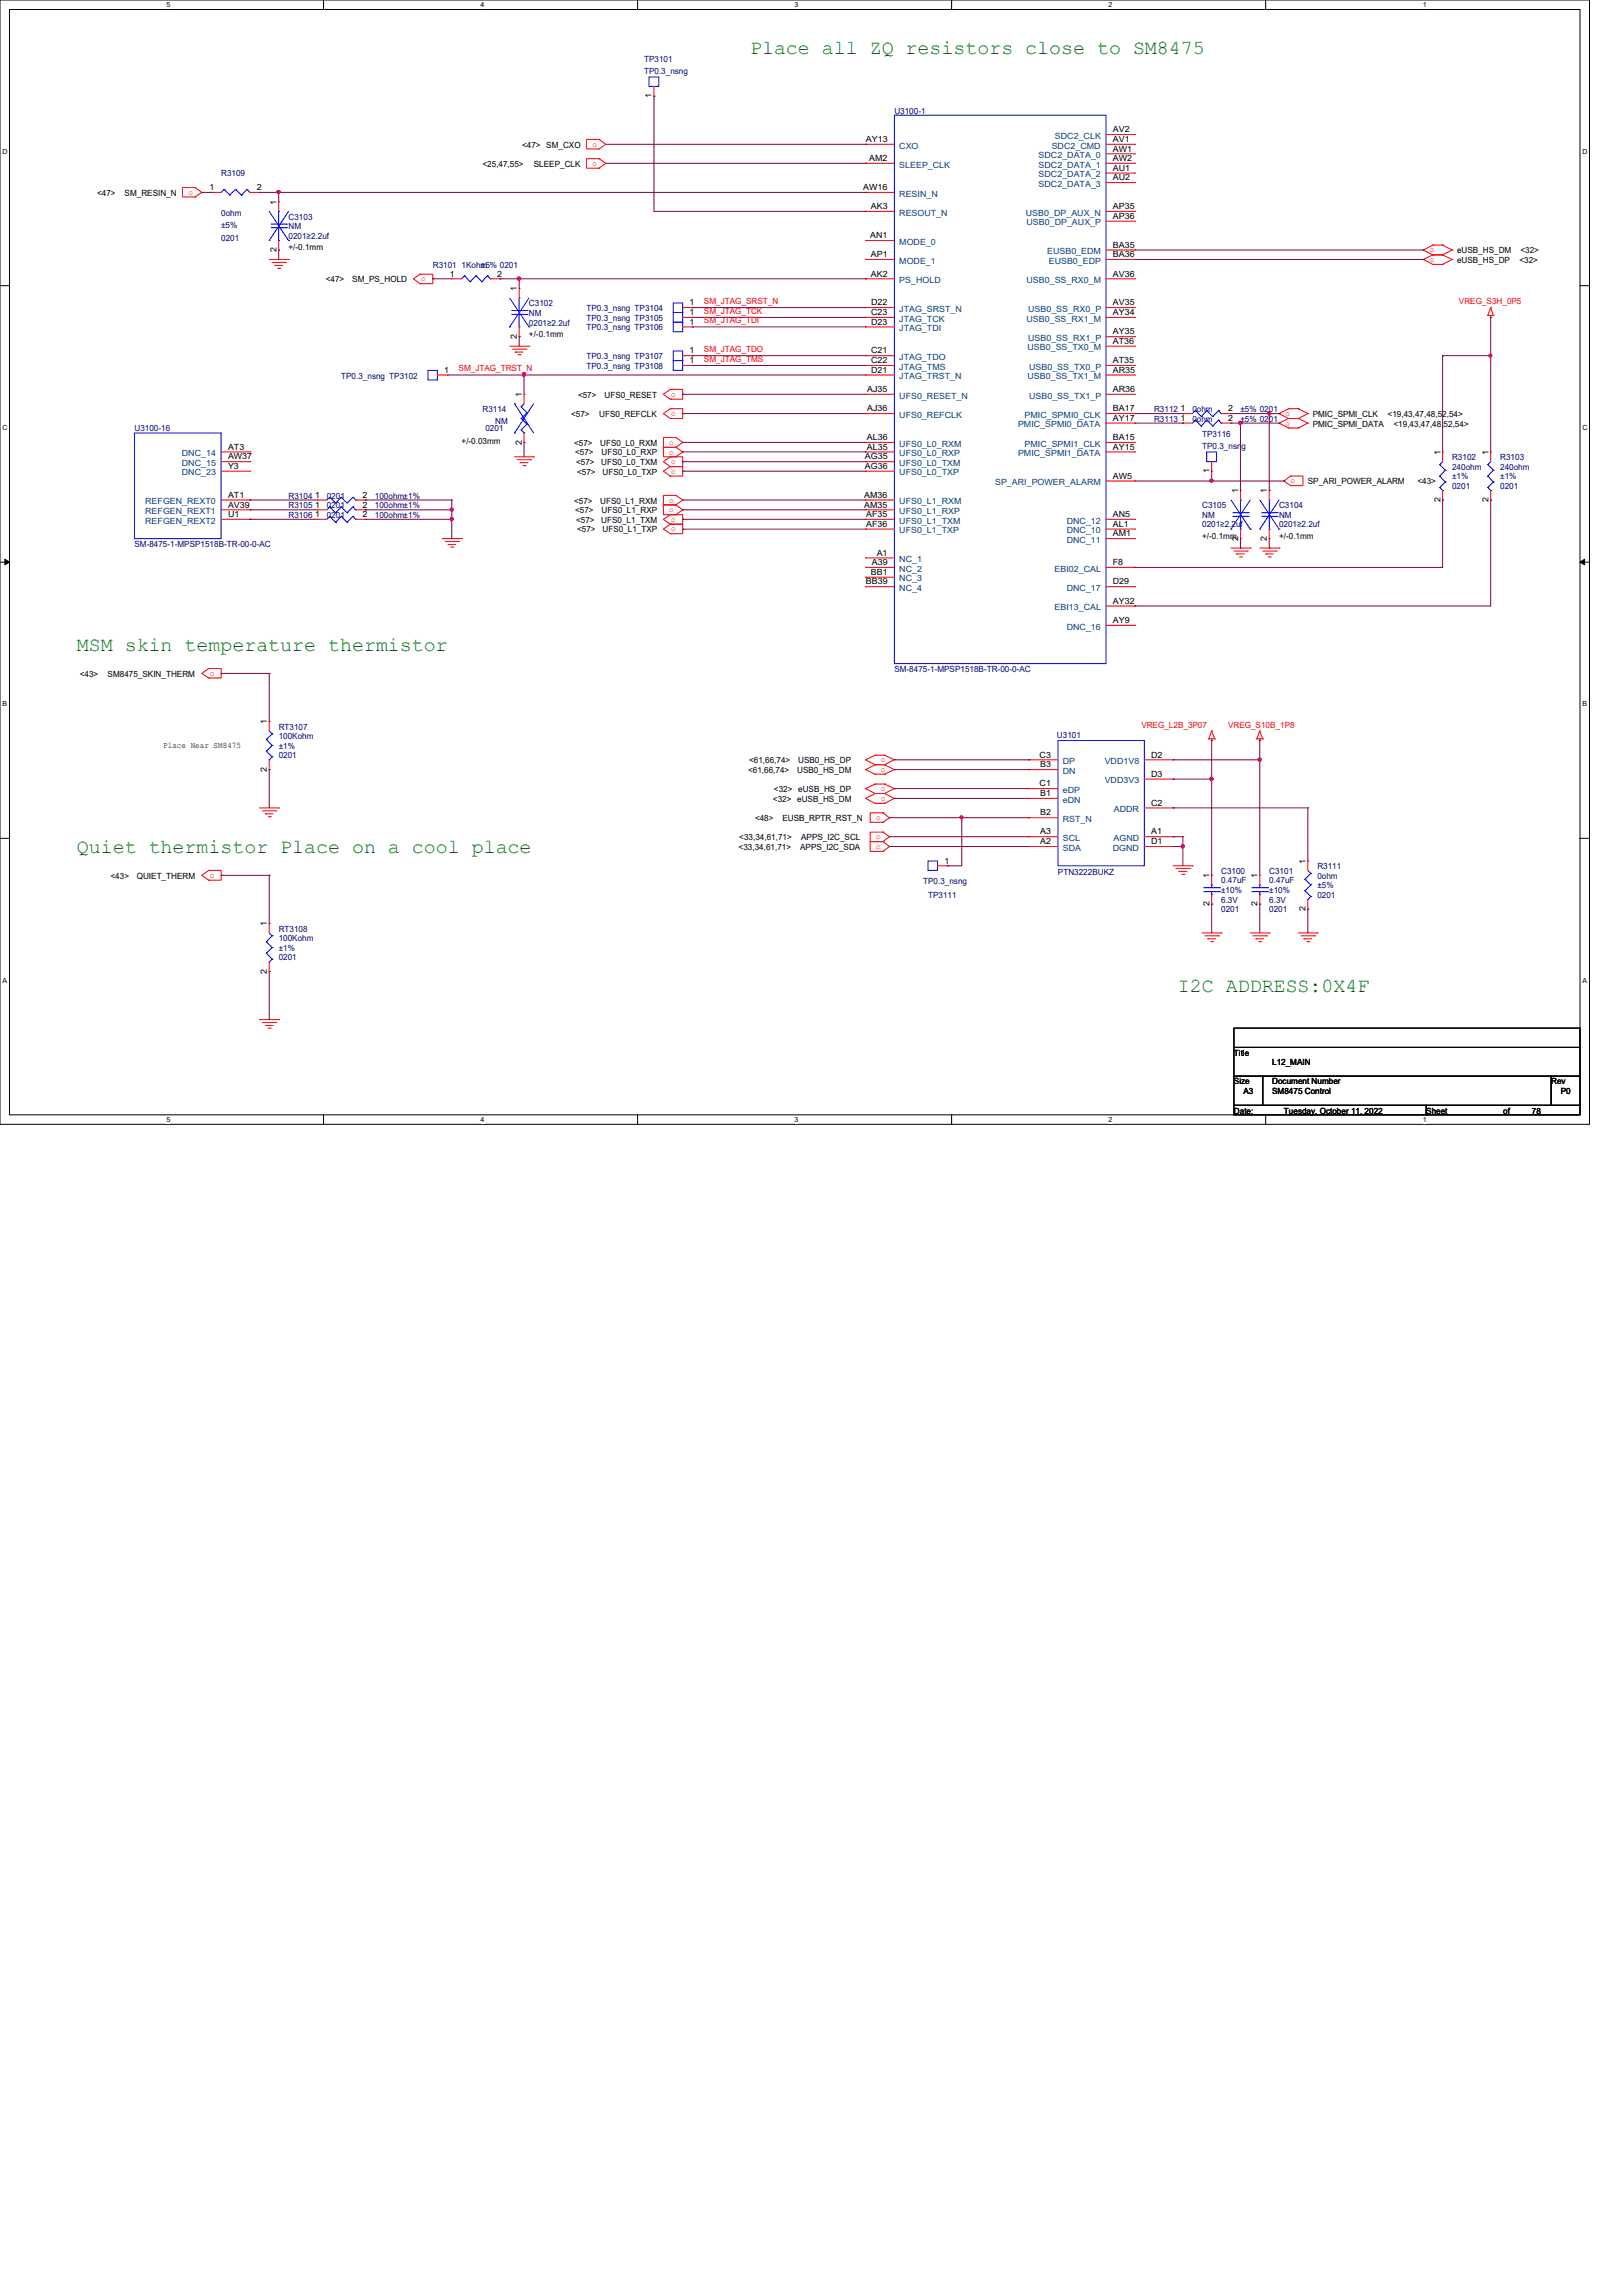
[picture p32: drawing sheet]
<svg xmlns="http://www.w3.org/2000/svg" width="210mm" height="297mm" viewBox="0 0 210 297" stroke-linecap="round" stroke-linejoin="round" font-family="sans-serif">
<defs><g id="words">
<g font-size="2.6" fill="#008000">
<text x="97.1" y="7">Place all ZQ resistors close to SM8475</text>
<text x="9.9" y="84.2">MSM skin temperature thermistor</text>
<text x="9.9" y="110.3">Quiet thermistor Place on a cool place</text>
<text x="152.4" y="128.4">I2C ADDRESS:0X4F</text>
</g>
<g font-size="1.1" fill="#000080">
<text x="83.4" y="8">TP3101</text>
<text x="83.4" y="9.5">TP0.3_nsng</text>
<text x="115.7" y="14.7">U3100-1</text>
<text x="28.6" y="22.8">R3109</text>
<text x="28.6" y="27.9">0ohm</text>
<text x="28.6" y="29.5">±5%</text>
<text x="37.3" y="28.4">C3103</text>
<text x="37.3" y="29.7">NM</text>
<text x="28.6" y="31.2">0201</text>
<text x="37.3" y="30.9">0201≥2.2uf</text>
<text x="56" y="34.6">R3101 1Kohm</text>
<text x="62.2" y="34.6">±5% 0201</text>
<text x="68.5" y="39.6">C3102</text>
<text x="68.5" y="40.9">NM</text>
<text x="75.9" y="40.3">TP0.3_nsng TP3104</text>
<text x="75.9" y="41.5">TP0.3_nsng TP3105</text>
<text x="68.5" y="42.1">0201≥2.2uf</text>
<text x="75.9" y="42.8">TP0.3_nsng TP3106</text>
<text x="75.9" y="46.5">TP0.3_nsng TP3107</text>
<text x="75.9" y="47.7">TP0.3_nsng TP3108</text>
<text x="44.2" y="49">TP0.3_nsng TP3102</text>
<text x="62.4" y="53.3">R3114</text>
<text x="149.4" y="53.3">R3112</text>
<text x="154.3" y="53.3">0ohm</text>
<text x="160.5" y="53.3">±5% 0201</text>
<text x="17.4" y="55.8">U3100-16</text>
<text x="62.8" y="55.8">0201</text>
<text x="64.1" y="54.8">NM</text>
<text x="149.4" y="54.6">R3113</text>
<text x="154.3" y="54.6">0ohm</text>
<text x="155.6" y="56.6">TP3116</text>
<text x="155.6" y="58">TP0.3_nsng</text>
<text x="160.5" y="54.6">±5% 0201</text>
<text x="187.9" y="59.5">R3102</text>
<text x="194.1" y="59.5">R3103</text>
<text x="37.3" y="65.7">R3105</text>
<text x="37.3" y="64.5">R3104</text>
<text x="42.3" y="65.7">0201</text>
<text x="42.3" y="64.5">0201</text>
<text x="48.5" y="65.7">100ohm±1%</text>
<text x="48.5" y="64.5">100ohm±1%</text>
<text x="155.6" y="65.7">C3105</text>
<text x="165.5" y="65.7">C3104</text>
<text x="187.9" y="60.8">240ohm</text>
<text x="187.9" y="62">±1%</text>
<text x="187.9" y="63.3">0201</text>
<text x="194.1" y="60.8">240ohm</text>
<text x="194.1" y="62">±1%</text>
<text x="194.1" y="63.3">0201</text>
<text x="17.4" y="70.7">SM-8475-1-MPSP1518B-TR-00-0-AC</text>
<text x="37.3" y="67">R3106</text>
<text x="42.3" y="67">0201</text>
<text x="48.5" y="67">100ohm±1%</text>
<text x="155.6" y="67">NM</text>
<text x="155.6" y="68.2">0201≥2.2uf</text>
<text x="165.5" y="67">NM</text>
<text x="165.5" y="68.2">0201≥2.2uf</text>
<text x="115.7" y="86.9">SM-8475-1-MPSP1518B-TR-00-0-AC</text>
<text x="36.1" y="94.4">RT3107</text>
<text x="36.1" y="95.6">100Kohm</text>
<text x="136.8" y="95.5">U3101</text>
<text x="36.1" y="96.9">±1%</text>
<text x="36.1" y="98.1">0201</text>
<text x="136.9" y="113.2">PTN3222BUKZ</text>
<text x="158" y="113.1">C3100</text>
<text x="164.3" y="113.1">C3101</text>
<text x="170.5" y="112.4">R3111</text>
<text x="170.5" y="113.7">0ohm</text>
<text x="119.5" y="114.4">TP0.3_nsng</text>
<text x="120.1" y="116.2">TP3111</text>
<text x="158" y="114.3">0.47uF</text>
<text x="158" y="118">0201</text>
<text x="158" y="116.8">6.3V</text>
<text x="158" y="115.5">±10%</text>
<text x="164.3" y="114.3">0.47uF</text>
<text x="164.3" y="118">0201</text>
<text x="164.3" y="116.8">6.3V</text>
<text x="164.3" y="115.5">±10%</text>
<text x="170.5" y="114.9">±5%</text>
<text x="170.5" y="116.2">0201</text>
<text x="36.1" y="120.5">RT3108</text>
<text x="36.1" y="121.8">100Kohm</text>
<text x="36.1" y="123">±1%</text>
<text x="36.1" y="124.2">0201</text>
</g>
<g font-size="1.1">
<text x="84.3" y="12.7" transform="rotate(-90 84.3 12.7)">1</text>
<text x="144" y="17.1">AV2</text>
<text x="62.4" y="21.6">&lt;25,47,55&gt;</text>
<text x="67.6" y="19.1">&lt;47&gt; SM_CXO</text>
<text x="69.1" y="21.6">SLEEP_CLK</text>
<text x="112.1" y="18.4">AY13</text>
<text x="112.5" y="20.8">AM2</text>
<text x="144" y="18.4">AV1</text>
<text x="144" y="19.6">AW1</text>
<text x="144" y="20.8">AW2</text>
<text x="144" y="22.1">AU1</text>
<text x="144" y="23.3">AU2</text>
<text x="12.6" y="25.3">&lt;47&gt;</text>
<text x="16.1" y="25.3">SM_RESIN_N</text>
<text x="27.1" y="24.6">1</text>
<text x="33.2" y="24.6">2</text>
<text x="35.8" y="26.5" transform="rotate(-90 35.8 26.5)">1</text>
<text x="111.7" y="24.6">AW16</text>
<text x="112.7" y="27.1">AK3</text>
<text x="144" y="28.3">AP36</text>
<text x="144" y="27.1">AP35</text>
<text x="35.8" y="32.6" transform="rotate(-90 35.8 32.6)">2</text>
<text x="37.3" y="32.4">+/-0.1mm</text>
<text x="58.2" y="35.8">1</text>
<text x="64.3" y="35.8">2</text>
<text x="112.6" y="30.8">AN1</text>
<text x="112.7" y="33.3">AP1</text>
<text x="112.7" y="35.8">AK2</text>
<text x="144" y="32">BA35</text>
<text x="144" y="35.8">AV36</text>
<text x="144" y="33.3">BA36</text>
<text x="188.6" y="32.8">eUSB_HS_DM</text>
<text x="188.6" y="34">eUSB_HS_DP</text>
<text x="196.6" y="34">&lt;32&gt;</text>
<text x="196.8" y="32.8">&lt;32&gt;</text>
<text x="42.2" y="36.5">&lt;47&gt;</text>
<text x="45.6" y="36.5">SM_PS_HOLD</text>
<text x="66.9" y="37.7" transform="rotate(-90 66.9 37.7)">1</text>
<text x="89.2" y="39.5">1</text>
<text x="89.2" y="40.8">1</text>
<text x="89.2" y="42">1</text>
<text x="112.7" y="39.5">D22</text>
<text x="112.7" y="40.8">C23</text>
<text x="112.7" y="42">D23</text>
<text x="144" y="39.5">AV35</text>
<text x="144" y="40.8">AY34</text>
<text x="66.9" y="43.8" transform="rotate(-90 66.9 43.8)">2</text>
<text x="68.5" y="43.6">+/-0.1mm</text>
<text x="89.2" y="45.7">1</text>
<text x="89.2" y="47">1</text>
<text x="112.7" y="45.7">C21</text>
<text x="112.7" y="47">C22</text>
<text x="144" y="43.3">AY35</text>
<text x="144" y="47">AT35</text>
<text x="144" y="44.5">AT36</text>
<text x="57.5" y="48.2">1</text>
<text x="67.5" y="51.4" transform="rotate(-90 67.5 51.4)">1</text>
<text x="73.9" y="53.9">&lt;57&gt;</text>
<text x="74.8" y="51.4">&lt;57&gt;</text>
<text x="77.6" y="53.9">UFS0_REFCLK</text>
<text x="78.2" y="51.4">UFS0_RESET</text>
<text x="112.2" y="53.2">AJ36</text>
<text x="112.2" y="50.7">AJ35</text>
<text x="112.7" y="48.2">D21</text>
<text x="144" y="50.7">AR36</text>
<text x="144" y="48.2">AR35</text>
<text x="144" y="53.2">BA17</text>
<text x="152.8" y="53.2">1</text>
<text x="158.9" y="53.2">2</text>
<text x="169.9" y="53.9">PMIC_SPMI_CLK</text>
<text x="179.6" y="53.9">&lt;19,43,47,48,52,54&gt;</text>
<text x="29.5" y="58.2">AT3</text>
<text x="29.5" y="59.4">AW37</text>
<text x="59.7" y="57.4">+/-0.03mm</text>
<text x="67.5" y="57.5" transform="rotate(-90 67.5 57.5)">2</text>
<text x="74.3" y="57.7">&lt;57&gt;</text>
<text x="74.4" y="58.9">&lt;57&gt;</text>
<text x="77.7" y="57.7">UFS0_L0_RXM</text>
<text x="77.9" y="58.9">UFS0_L0_RXP</text>
<text x="111.9" y="59.4">AG35</text>
<text x="112.2" y="56.9">AL36</text>
<text x="112.2" y="58.2">AL35</text>
<text x="144" y="54.4">AY17</text>
<text x="144" y="58.2">AY15</text>
<text x="144" y="56.9">BA15</text>
<text x="152.8" y="54.4">1</text>
<text x="158.9" y="54.4">2</text>
<text x="169.9" y="55.2">PMIC_SPMI_DATA</text>
<text x="180.3" y="55.2">&lt;19,43,47,48,52,54&gt;</text>
<text x="186.4" y="58.8" transform="rotate(-90 186.4 58.8)">1</text>
<text x="192.6" y="58.8" transform="rotate(-90 192.6 58.8)">1</text>
<text x="29.5" y="60.7">Y3</text>
<text x="29.5" y="64.4">AT1</text>
<text x="29.5" y="65.7">AV39</text>
<text x="40.8" y="65.7">1</text>
<text x="40.8" y="64.4">1</text>
<text x="46.9" y="65.7">2</text>
<text x="46.9" y="64.4">2</text>
<text x="74.3" y="65.2">&lt;57&gt;</text>
<text x="74.5" y="60.2">&lt;57&gt;</text>
<text x="74.7" y="61.4">&lt;57&gt;</text>
<text x="77.7" y="65.2">UFS0_L1_RXM</text>
<text x="77.8" y="60.2">UFS0_L0_TXM</text>
<text x="78" y="61.4">UFS0_L0_TXP</text>
<text x="111.8" y="64.4">AM36</text>
<text x="111.8" y="65.7">AM35</text>
<text x="111.9" y="60.7">AG36</text>
<text x="144" y="61.9">AW5</text>
<text x="156.5" y="61.3" transform="rotate(-90 156.5 61.3)">1</text>
<text x="160.2" y="63.8" transform="rotate(-90 160.2 63.8)">1</text>
<text x="164" y="63.8" transform="rotate(-90 164 63.8)">1</text>
<text x="169.2" y="62.7">SP_ARI_POWER_ALARM</text>
<text x="183.4" y="62.7">&lt;43&gt;</text>
<text x="186.4" y="65" transform="rotate(-90 186.4 65)">2</text>
<text x="192.6" y="65" transform="rotate(-90 192.6 65)">2</text>
<text x="29.5" y="66.9">U1</text>
<text x="40.8" y="66.9">1</text>
<text x="46.9" y="66.9">2</text>
<text x="74.4" y="66.4">&lt;57&gt;</text>
<text x="74.5" y="67.6">&lt;57&gt;</text>
<text x="74.7" y="68.9">&lt;57&gt;</text>
<text x="77.8" y="67.6">UFS0_L1_TXM</text>
<text x="77.9" y="66.4">UFS0_L1_RXP</text>
<text x="78" y="68.9">UFS0_L1_TXP</text>
<text x="112.1" y="66.9">AF35</text>
<text x="112.1" y="68.2">AF36</text>
<text x="113.5" y="71.9">A1</text>
<text x="144" y="68.2">AL1</text>
<text x="144" y="69.4">AM1</text>
<text x="144" y="66.9">AN5</text>
<text x="155.6" y="69.7">+/-0.1mm</text>
<text x="160.2" y="70" transform="rotate(-90 160.2 70)">2</text>
<text x="164" y="70" transform="rotate(-90 164 70)">2</text>
<text x="165.5" y="69.7">+/-0.1mm</text>
<text x="112.1" y="75.6">BB39</text>
<text x="112.7" y="74.4">BB1</text>
<text x="112.8" y="73.1">A39</text>
<text x="144" y="75.6">D29</text>
<text x="144" y="73.1">F8</text>
<text x="144" y="80.6">AY9</text>
<text x="144" y="78.1">AY32</text>
<text x="10.3" y="87.5">&lt;43&gt;</text>
<text x="13.9" y="87.5">SM8475_SKIN_THERM</text>
<text x="34.5" y="93.7" transform="rotate(-90 34.5 93.7)">1</text>
<text x="21.1" y="96.7">Place Near SM8475</text>
<text x="34.5" y="99.8" transform="rotate(-90 34.5 99.8)">2</text>
<text x="96.8" y="100">&lt;61,66,74&gt;</text>
<text x="96.9" y="98.8">&lt;61,66,74&gt;</text>
<text x="103.2" y="100">USB0_HS_DM</text>
<text x="103.3" y="98.8">USB0_HS_DP</text>
<text x="134.5" y="98">C3</text>
<text x="134.5" y="101.7">C1</text>
<text x="134.6" y="99.3">B3</text>
<text x="149" y="98">D2</text>
<text x="149" y="100.5">D3</text>
<text x="97.7" y="106.2">&lt;48&gt;</text>
<text x="100" y="103.7">&lt;32&gt; eUSB_HS_DM</text>
<text x="100.2" y="102.5">&lt;32&gt; eUSB_HS_DP</text>
<text x="101.3" y="106.2">EUSB_RPTR_RST_N</text>
<text x="134.6" y="103">B1</text>
<text x="134.6" y="105.5">B2</text>
<text x="134.6" y="107.9">A3</text>
<text x="149" y="104.2">C2</text>
<text x="149" y="107.9">A1</text>
<text x="14.3" y="113.7">&lt;43&gt;</text>
<text x="17.7" y="113.7">QUIET_THERM</text>
<text x="95.6" y="109.9">&lt;33,34,61,71&gt;</text>
<text x="95.7" y="108.7">&lt;33,34,61,71&gt;</text>
<text x="103.5" y="109.9">APPS_I2C_SDA</text>
<text x="103.7" y="108.7">APPS_I2C_SCL</text>
<text x="122.2" y="111.7">1</text>
<text x="134.6" y="109.2">A2</text>
<text x="149" y="109.2">D1</text>
<text x="156.5" y="113.6" transform="rotate(-90 156.5 113.6)">1</text>
<text x="162.7" y="113.6" transform="rotate(-90 162.7 113.6)">1</text>
<text x="169" y="111.7" transform="rotate(-90 169 111.7)">1</text>
<text x="34.5" y="119.8" transform="rotate(-90 34.5 119.8)">1</text>
<text x="156.5" y="117.3" transform="rotate(-90 156.5 117.3)">2</text>
<text x="162.7" y="117.3" transform="rotate(-90 162.7 117.3)">2</text>
<text x="169" y="117.9" transform="rotate(-90 169 117.9)">2</text>
<text x="34.5" y="126" transform="rotate(-90 34.5 126)">2</text>
<text x="159.7" y="136.6">Title</text>
<text x="164.6" y="137.8">L12_MAIN</text>
<text x="159.7" y="140.3">Size</text>
<text x="160.9" y="141.6">A3</text>
<text x="164.6" y="140.3">Document Number</text>
<text x="164.6" y="141.6">SM8475 Control</text>
<text x="200.7" y="140.3">Rev</text>
<text x="202" y="141.6">P0</text>
<text x="159.7" y="144.1">Date:</text>
<text x="166.2" y="144.1">Tuesday, October 11, 2022</text>
<text x="184.6" y="144.1">Sheet</text>
<text x="194.5" y="144.1">of</text>
<text x="198.2" y="144.1">78</text>
</g>
<g font-size="1.1" fill="#004080">
<text x="136.5" y="17.9">SDC2_CLK</text>
<text x="116.4" y="19.2">CXO</text>
<text x="116.4" y="21.7">SLEEP_CLK</text>
<text x="134.4" y="20.4">SDC2_DATA_0</text>
<text x="134.4" y="21.7">SDC2_DATA_1</text>
<text x="134.4" y="22.9">SDC2_DATA_2</text>
<text x="136.1" y="19.2">SDC2_CMD</text>
<text x="116.4" y="25.4">RESIN_N</text>
<text x="116.4" y="27.9">RESOUT_N</text>
<text x="132.8" y="27.9">USB0_DP_AUX_N</text>
<text x="132.8" y="29.2">USB0_DP_AUX_P</text>
<text x="134.4" y="24.2">SDC2_DATA_3</text>
<text x="116.4" y="31.7">MODE_0</text>
<text x="116.4" y="34.1">MODE_1</text>
<text x="135.5" y="32.9">EUSB0_EDM</text>
<text x="135.7" y="34.1">EUSB0_EDP</text>
<text x="116.4" y="40.3">JTAG_SRST_N</text>
<text x="116.4" y="41.6">JTAG_TCK</text>
<text x="116.4" y="36.6">PS_HOLD</text>
<text x="132.8" y="36.6">USB0_SS_RX0_M</text>
<text x="132.8" y="41.6">USB0_SS_RX1_M</text>
<text x="133.1" y="40.3">USB0_SS_RX0_P</text>
<text x="116.4" y="42.8">JTAG_TDI</text>
<text x="116.4" y="46.6">JTAG_TDO</text>
<text x="116.4" y="47.8">JTAG_TMS</text>
<text x="133" y="45.3">USB0_SS_TX0_M</text>
<text x="133.1" y="44.1">USB0_SS_RX1_P</text>
<text x="133.2" y="47.8">USB0_SS_TX0_P</text>
<text x="116.4" y="49.1">JTAG_TRST_N</text>
<text x="116.4" y="51.6">UFS0_RESET_N</text>
<text x="133" y="49.1">USB0_SS_TX1_M</text>
<text x="133.2" y="51.6">USB0_SS_TX1_P</text>
<text x="23.5" y="59">DNC_14</text>
<text x="116.4" y="57.8">UFS0_L0_RXM</text>
<text x="116.4" y="59">UFS0_L0_RXP</text>
<text x="116.4" y="54.1">UFS0_REFCLK</text>
<text x="131.7" y="55.3">PMIC_SPMI0_DATA</text>
<text x="131.7" y="59">PMIC_SPMI1_DATA</text>
<text x="132.6" y="54.1">PMIC_SPMI0_CLK</text>
<text x="132.6" y="57.8">PMIC_SPMI1_CLK</text>
<text x="18.8" y="65.2">REFGEN_REXT0</text>
<text x="23.5" y="60.3">DNC_15</text>
<text x="23.5" y="61.5">DNC_23</text>
<text x="116.4" y="60.3">UFS0_L0_TXM</text>
<text x="116.4" y="61.5">UFS0_L0_TXP</text>
<text x="116.4" y="65.2">UFS0_L1_RXM</text>
<text x="128.8" y="62.8">SP_ARI_POWER_ALARM</text>
<text x="18.8" y="66.5">REFGEN_REXT1</text>
<text x="18.8" y="67.7">REFGEN_REXT2</text>
<text x="116.4" y="66.5">UFS0_L1_RXP</text>
<text x="116.4" y="67.7">UFS0_L1_TXM</text>
<text x="116.4" y="69">UFS0_L1_TXP</text>
<text x="138" y="69">DNC_10</text>
<text x="138" y="70.2">DNC_11</text>
<text x="138" y="67.7">DNC_12</text>
<text x="116.4" y="72.7">NC_1</text>
<text x="116.4" y="74">NC_2</text>
<text x="116.4" y="75.2">NC_3</text>
<text x="116.4" y="76.5">NC_4</text>
<text x="136.5" y="74">EBI02_CAL</text>
<text x="138" y="76.5">DNC_17</text>
<text x="136.5" y="79">EBI13_CAL</text>
<text x="138" y="81.4">DNC_16</text>
<text x="137.5" y="98.8">DP</text>
<text x="137.5" y="100.1">DN</text>
<text x="143" y="98.8">VDD1V8</text>
<text x="143" y="101.3">VDD3V3</text>
<text x="137.5" y="103.8">eDN</text>
<text x="137.5" y="102.6">eDP</text>
<text x="137.5" y="106.3">RST_N</text>
<text x="144.1" y="105.1">ADDR</text>
<text x="137.5" y="108.8">SCL</text>
<text x="137.5" y="110.1">SDA</text>
<text x="144" y="110.1">DGND</text>
<text x="144.1" y="108.8">AGND</text>
</g>
<g font-size="1.1" fill="#f00">
<text x="76.7" y="19">o</text>
<text x="76.7" y="21.5">o</text>
<text x="24.4" y="25.2">o</text>
<text x="185" y="32.6">o</text>
<text x="185" y="33.9">o</text>
<text x="54.5" y="36.4">o</text>
<text x="91.1" y="39.3">SM_JTAG_SRST_N</text>
<text x="91.1" y="40.6">SM_JTAG_TCK</text>
<text x="91.1" y="41.8">SM_JTAG_TDI</text>
<text x="188.8" y="39.4">VREG_S3H_0P5</text>
<text x="91.1" y="45.6">SM_JTAG_TDO</text>
<text x="91.1" y="46.8">SM_JTAG_TMS</text>
<text x="59.4" y="48">SM_JTAG_TRST_N</text>
<text x="86.9" y="51.3">o</text>
<text x="86.9" y="53.8">o</text>
<text x="166.4" y="53.8">o</text>
<text x="86.6" y="57.5">o</text>
<text x="86.6" y="58.8">o</text>
<text x="166.4" y="55.1">o</text>
<text x="86.6" y="65">o</text>
<text x="86.9" y="60">o</text>
<text x="86.9" y="61.3">o</text>
<text x="167" y="62.5">o</text>
<text x="86.6" y="66.3">o</text>
<text x="86.9" y="67.5">o</text>
<text x="86.9" y="68.7">o</text>
<text x="27.1" y="87.4">o</text>
<text x="147.7" y="94.1">VREG_L2B_3P07</text>
<text x="158.9" y="94.1">VREG_S10B_1P8</text>
<text x="114" y="98.6">o</text>
<text x="114" y="99.9">o</text>
<text x="113.4" y="106.1">o</text>
<text x="114" y="102.4">o</text>
<text x="114" y="103.6">o</text>
<text x="27.1" y="113.5">o</text>
<text x="113.4" y="108.6">o</text>
<text x="113.4" y="109.8">o</text>
</g>
<g font-size=".9">
<text x="21.5" y=".9">5</text>
<text x="62.2" y=".9">4</text>
<text x="102.8" y=".9">3</text>
<text x="143.5" y=".9">2</text>
<text x="184.1" y=".9">1</text>
<text x=".3" y="19.9">D</text>
<text x="204.8" y="19.9">D</text>
<text x=".3" y="55.6">C</text>
<text x="204.8" y="55.6">C</text>
<text x=".3" y="91.4">B</text>
<text x="204.8" y="91.4">B</text>
<text x=".3" y="127.1">A</text>
<text x="204.8" y="127.1">A</text>
<text x="21.5" y="145.2">5</text>
<text x="62.2" y="145.2">4</text>
<text x="102.8" y="145.2">3</text>
<text x="143.5" y="145.2">2</text>
<text x="184.1" y="145.2">1</text>
</g>
</g></defs>
<path d="M0 0h205.7v145.5h-205.7zM1.2 1.2h203.3v143h-203.3z" fill="none" stroke="#000" stroke-width=".13"/>
<g fill="#fff">
<path d="M21.5 .1h.6v1h-.6z"/>
<path d="M21.5 144.4h.6v1h-.6z"/>
</g>
<path d="M41.9 0v1.2M41.9 144.2v1.3" fill="none" stroke="#000" stroke-width=".13"/>
<g fill="#fff">
<path d="M62.2 .1h.5v1h-.5z"/>
<path d="M62.2 144.4h.5v1h-.5z"/>
</g>
<path d="M82.5 0v1.2M82.5 144.2v1.3" fill="none" stroke="#000" stroke-width=".13"/>
<g fill="#fff">
<path d="M102.8 .1h.5v1h-.5z"/>
<path d="M102.8 144.4h.5v1h-.5z"/>
</g>
<path d="M123.1 0v1.2M123.1 144.2v1.3" fill="none" stroke="#000" stroke-width=".13"/>
<g fill="#fff">
<path d="M143.5 .1h.5v1h-.5z"/>
<path d="M143.5 144.4h.5v1h-.5z"/>
</g>
<path d="M163.8 0v1.2M163.8 144.2v1.3" fill="none" stroke="#000" stroke-width=".13"/>
<g fill="#fff">
<path d="M184.1 .1h.5v1h-.5z"/>
<path d="M184.1 144.4h.5v1h-.5z"/>
<path d="M.3 19.1h.7v1h-.7z"/>
<path d="M204.8 19.1h.6v1h-.6z"/>
<path d="M.3 54.8h.7v1h-.7z"/>
<path d="M204.8 54.8h.6v1h-.6z"/>
</g>
<path d="M0 37h1.2M204.5 37h1.2" fill="none" stroke="#000" stroke-width=".13"/>
<g fill="#fff">
<path d="M.3 90.6h.6v1h-.6z"/>
<path d="M204.8 90.6h.6v1h-.6z"/>
</g>
<path d="M0 72.7h1.2M.6 72.3l.6 .4-.6 .4zM204.5 72.7l.6-.4v.8zM204.5 72.7h1.2" fill="none" stroke="#000" stroke-width=".13"/>
<path d="M.6 72.3l.6 .4-.6 .4zM204.5 72.7l.6-.4v.8z" fill="#000"/>
<g fill="#fff">
<path d="M.3 126.3h.6v1h-.6z"/>
<path d="M204.8 126.3h.6v1h-.6z"/>
</g>
<path d="M0 108.5h1.2M204.5 108.5h1.2M159.7 133h44.8v2.5h-44.8zM159.7 135.5h44.8v3.7h-44.8zM159.7 139.2h3.7v3.8h-3.7zM163.4 139.2h37.3v3.8h-37.3zM200.7 139.2h3.8v3.8h-3.8zM159.7 143h24.9v1.2h-24.9zM184.6 143h19.9v1.2h-19.9z" fill="none" stroke="#000" stroke-width=".13"/>
<g fill="none" stroke="#f00" stroke-width=".13">
<path d="M77.5 18l.9 .7-.9 .6M77.5 18h.1M77.5 19.3h.1M77.5 18h-1.6v1.3h1.6M84.6 12.4h.1M84.6 11.2v1.2M112 18.7h3.7M112 18.7h.1M143.1 18.7h3.8M143.1 17.4h3.8M143.1 19.9h3.8M146.9 17.4h.1"/>
<path d="M146.9 18.7h.1M146.9 19.9h.1M25.2 24.3h.1M25.2 25.5h.1M25.2 24.3h-1.6v1.2h1.6M25.2 24.3l.9 .6-.9 .6M27.3 24.9h1.3M27.3 24.9h.1M32.3 24.9h1.3M33.6 24.9h.1M34.8 33.6h2.5M35.2 34h1.8"/>
<path d="M35.6 34.3h.1M35.6 34.3h1M35.9 34.7h.3M36.1 26.1h.1M36.1 32.3h.1M36.1 26.1v1.2M36.1 31.1v1.2M36.2 34.7h.1M37 34h.1M37.3 33.6h.1M54.4 35.5l-.9 .6 .9 .6M54.4 35.5h.1"/>
<path d="M54.4 36.7h.1M54.4 35.5h1.6v1.2h-1.6M58.5 36.1h1.2M58.5 36.1h.1M63.5 36.1h1.2M64.7 36.1h.1M67.2 37.3h.1M67.2 37.3v1.3M77.5 20.5l.9 .6-.9 .7M77.5 20.5h.1M77.5 21.8h.1M77.5 20.5h-1.6v1.3h1.6"/>
<path d="M88.3 39.8h1.3M89.6 39.8h.1M112 33.6h3.7M112 39.8h3.7M112 31.1h3.7M112 36.1h3.7M112 24.9h3.7M112 27.3h3.7M112 21.1h3.7M112 39.8h.1M112 31.1h.1M112 33.6h.1"/>
<path d="M112 36.1h.1M112 24.9h.1M112 27.3h.1M112 21.1h.1M143.1 33.6h3.8M143.1 39.8h3.8M143.1 32.3h3.8M143.1 36.1h3.8M143.1 27.3h3.8M143.1 21.1h3.8M143.1 22.4h3.8M143.1 23.6h3.8"/>
<path d="M143.1 28.6h3.8M146.9 32.3h.1M146.9 33.6h.1M146.9 21.1h.1M146.9 22.4h.1M146.9 23.6h.1M146.9 27.3h.1M146.9 28.6h.1M146.9 36.1h.1M146.9 39.8h.1M184.2 32.3l1.2 .7M184.2 33.6l1.2 .6"/>
<path d="M184.2 32.3h.1M184.2 33.6h.1M185.4 31.7h.1M185.4 33h.1M185.4 34.2h.1M185.4 31.7h1.3M185.4 33h1.3M185.4 31.7l-1.2 .6M185.4 33l-1.2 .6M185.4 34.2h1.3M186.7 31.7h.1M186.7 33h.1"/>
<path d="M186.7 34.2h.1M186.7 31.7l1.2 .6M186.7 33l1.2 .6M187.9 32.3h.1M187.9 33.6h.1M187.9 32.3l-1.2 .7M187.9 33.6l-1.2 .6M192.9 39.8h.1M192.9 39.8l-.4 1M192.9 39.8l.4 1M28.6 58.5h3.7M28.6 59.7h3.7"/>
<path d="M32.3 58.5h.1M32.3 59.7h.1M56.6 48.5h1.3M57.9 48.5h.1M66 44.8h2.5M66.3 45.2h1.8M66.6 59.1h2.4M66.7 45.6h1M66.7 45.6h.1M66.9 59.5h1.8M67.1 45.9h.2M67.2 43.6h.1"/>
<path d="M67.2 42.3v1.3M67.3 59.9h1M67.3 45.9h.1M67.3 59.9h.1M67.8 51h.1M67.8 57.2h.1M67.8 51v1.2M67.8 56v1.2M68.1 45.2h.1M68.5 44.8h.1M68.7 59.5h.1M69 59.1h.1"/>
<path d="M86.7 50.4h.1M86.7 51.6h.1M86.7 50.4h1.6v1.2h-1.6M86.7 52.9h.1M86.7 54.1h.1M86.7 52.9h1.6v1.2h-1.6M86.7 59.1h.1M86.7 59.1h1.6v1.3h-1.6M86.7 50.4l-.8 .6 .8 .6M86.7 52.9l-.8 .6 .8 .6M86.7 59.1l-.8 .6 .8 .7M87.5 56.6l.8 .6-.8 .7"/>
<path d="M87.5 57.9l.8 .6-.8 .6M87.5 56.6h.1M87.5 57.9h.1M87.5 56.6h-1.6v1.3h1.6M87.5 59.1h.1M87.5 57.9h-1.6v1.2h1.6M88.3 41.1h1.3M88.3 42.3h1.3M88.3 46h1.3M88.3 47.3h1.3M89.6 41.1h.1M89.6 42.3h.1"/>
<path d="M89.6 46h.1M89.6 47.3h.1M112 58.5h3.7M112 59.7h3.7M112 41.1h3.7M112 42.3h3.7M112 53.5h3.7M112 46h3.7M112 47.3h3.7M112 48.5h3.7M112 57.2h3.7M112 51h3.7"/>
<path d="M112 41.1h.1M112 42.3h.1M112 46h.1M112 47.3h.1M112 48.5h.1M112 57.2h.1M112 58.5h.1M112 59.7h.1M112 53.5h.1M112 51h.1M143.1 44.8h3.8M143.1 58.5h3.8"/>
<path d="M143.1 41.1h3.8M143.1 54.7h3.8M143.1 53.5h3.8M143.1 47.3h3.8M143.1 48.5h3.8M143.1 57.2h3.8M143.1 51h3.8M143.1 43.6h3.8M146.9 53.5h.1M146.9 54.7h.1M146.9 57.2h.1M146.9 58.5h.1"/>
<path d="M146.9 41.1h.1M146.9 43.6h.1M146.9 44.8h.1M146.9 47.3h.1M146.9 48.5h.1M146.9 51h.1M153.1 54.7h.1M153.1 53.5h.1M153.1 54.7h1.2M153.1 53.5h1.2M156.8 59.7v1.3M158 54.7h1.3"/>
<path d="M158 53.5h1.3M159.3 54.7h.1M159.3 53.5h.1M165.5 54.7h.1M165.5 53.5h.1M165.5 54.7l1.3 .7M165.5 53.5l1.3 .6M166.8 54.1l-1.3 .6M166.8 52.9l-1.3 .6M166.8 54.1h.1M166.8 55.4h.1M166.8 52.9h.1"/>
<path d="M166.8 54.1h1.2M166.8 52.9h1.2M166.8 55.4h1.2M168 54.1h.1M168 55.4h.1M168 52.9h.1M168 54.1l1.2 .6M168 52.9l1.2 .6M169.2 54.7h.1M169.2 53.5h.1M169.2 54.7l-1.2 .7M169.2 53.5l-1.2 .6"/>
<path d="M186.7 58.5h.1M186.7 58.5v1.2M192.5 40.8h.1M192.5 40.8h.8M192.9 41.1h.1M192.9 58.5h.1M192.9 40.8v.3M192.9 58.5v1.2M193.3 40.8h.1M28.6 61h3.7M28.6 64.7h3.7M28.6 66h3.7"/>
<path d="M28.6 67.2h3.7M32.3 61h.1M32.3 64.7h.1M32.3 66h.1M32.3 67.2h.1M41.1 66h.1M41.1 64.7h.1M41.1 67.2h.1M41.1 64.7h1.2M41.1 66h1.2M41.1 67.2h1.2M46 64.7h1.3"/>
<path d="M46 66h1.3M46 67.2h1.3M47.3 66h.1M47.3 64.7h.1M47.3 67.2h.1M57.2 69.7h2.5M57.6 70.1h1.8M58 70.4h.1M58 70.4h1M58.3 70.8h.3M58.6 70.8h.1M59.4 70.1h.1"/>
<path d="M59.7 69.7h.1M67.7 60.2h.2M67.9 60.2h.1M86.7 66.6h.1M86.7 67.8h.1M86.7 66.6h1.6v1.2h-1.6M86.7 69h.1M86.7 67.8h1.6v1.2h-1.6M86.7 60.4h.1M86.7 61.6h.1M86.7 60.4h1.6v1.2h-1.6M86.7 66.6l-.8 .6 .8 .6"/>
<path d="M86.7 67.8l-.8 .7 .8 .5M86.7 60.4l-.8 .6 .8 .6M87.5 64.1l.8 .6-.8 .6M87.5 65.3l.8 .7-.8 .6M87.5 64.1h.1M87.5 65.3h.1M87.5 64.1h-1.6v1.2h1.6M87.5 66.6h.1M87.5 65.3h-1.6v1.3h1.6M112 61h3.7M112 64.7h3.7M112 66h3.7"/>
<path d="M112 67.2h3.7M112 68.5h3.7M112 75.9h3.7M112 73.4h3.7M112 72.2h3.7M112 74.7h3.7M112 72.2h.1M112 73.4h.1M112 74.7h.1M112 75.9h.1M112 61h.1M112 64.7h.1"/>
<path d="M112 66h.1M112 67.2h.1M112 68.5h.1M143.1 69.7h3.8M143.1 67.2h3.8M143.1 68.5h3.8M143.1 75.9h3.8M143.1 73.4h3.8M143.1 78.4h3.8M143.1 62.2h3.8M146.9 68.5h.1M146.9 69.7h.1"/>
<path d="M146.9 67.2h.1M146.9 75.9h.1M146.9 73.4h.1M146.9 78.4h.1M146.9 62.2h.1M156.8 61h.1M159.3 70.9h2.5M159.7 71.3h1.7M160 71.7h.1M160 71.7h1M160.4 72.1h.3M160.5 63.5h.1"/>
<path d="M160.5 69.7h.1M160.5 63.5v1.2M160.5 68.5v1.2M160.7 72.1h.1M161.4 71.3h.1M161.8 70.9h.1M163 70.9h2.5M163.4 71.3h1.7M163.8 71.7h1M163.8 71.7h.1M164.1 72.1h.3M164.3 63.5h.1"/>
<path d="M164.3 69.7h.1M164.3 63.5v1.2M164.3 68.5v1.2M164.4 72.1h.1M165.1 71.3h.1M165.5 70.9h.1M167 61.6h.1M167 62.8h.1M167 61.6h1.6v1.2h-1.6M167 61.6l-.8 .6 .8 .6M186.7 64.7h.1M186.7 63.5v1.2"/>
<path d="M192.9 64.7h.1M192.9 63.5v1.2M27 86.5h.1M27 87.7h.1M27 86.5h1.6v1.2h-1.6M27 86.5l-.9 .6 .9 .6M34.8 93.3h.1M34.8 99.6h.1M34.8 93.3v1.3M34.8 98.3v1.3M112 98.3h.1M112 99.6h.1"/>
<path d="M112 98.3l1.2 .6M112 99.6l1.2 .6M113.2 97.7h1.3M113.2 98.9h1.3M113.2 97.7h.1M113.2 98.9h.1M113.2 97.7l-1.2 .6M113.2 98.9l-1.2 .7M114.5 97.7h.1M114.5 98.9h.1M114.5 97.7l1.2 .6M114.5 98.9l1.2 .7"/>
<path d="M115.7 98.3l-1.2 .6M115.7 99.6l-1.2 .6M115.7 98.3h.1M115.7 99.6h.1M133.1 98.3h3.8M133.1 99.6h3.8M133.1 98.3h.1M133.1 99.6h.1M143.1 80.9h3.8M146.9 80.9h.1M148.1 98.3h3.7M151.8 98.3h.1"/>
<path d="M156.4 95.6h.1M156.4 95.6h.8M156.8 95.8h.1M156.8 94.6h.1M156.8 95.6v.2M156.8 94.6l-.4 1M156.8 94.6l.4 1M157.2 95.6h.1M162.6 95.6h.1M162.6 95.6h.8M163 94.6l.4 1M163 95.8h.1"/>
<path d="M163 94.6h.1M163 95.6v.2M163 94.6l-.4 1M163.4 95.6h.1M27 112.6h.1M27 113.9h.1M27 112.6h1.6v1.3h-1.6M27 112.6l-.9 .6 .9 .7M33.6 104.5h2.5M34 104.9h1.7M34.3 105.3h1M34.3 105.3h.1"/>
<path d="M34.7 105.7h.3M34.8 119.5h.1M34.8 119.5v1.2M35 105.7h.1M35.7 104.9h.1M36.1 104.5h.1M112 102h.1M112 103.3h.1M112 102l1.2 .7M112 103.3l1.2 .6M113.2 101.4h1.3M113.2 102.7h1.3"/>
<path d="M113.2 100.2h.1M113.2 101.4h.1M113.2 102.7h.1M113.2 103.9h.1M113.2 100.2h1.3M113.2 101.4l-1.2 .6M113.2 102.7l-1.2 .6M113.2 103.9h1.3M114.3 107.7l.8 .5-.8 .7M114.3 108.9l.8 .6-.8 .7M114.3 105.2l.8 .6-.8 .6M114.3 107.7h.1"/>
<path d="M114.3 108.9h.1M114.3 107.7h-1.7v1.2h1.7M114.3 110.2h.1M114.3 108.9h-1.7v1.3h1.7M114.3 105.2h.1M114.3 106.4h.1M114.3 105.2h-1.7v1.2h1.7M114.5 100.2h.1M114.5 101.4h.1M114.5 102.7h.1M114.5 103.9h.1M114.5 101.4l1.2 .6"/>
<path d="M114.5 102.7l1.2 .6M115.7 102l-1.2 .7M115.7 103.3l-1.2 .6M115.7 102h.1M115.7 103.3h.1M121.3 112h1.3M122.6 112h.1M133.1 103.3h3.8M133.1 102h3.8M133.1 105.8h3.8M133.1 108.2h3.8M133.1 109.5h3.8"/>
<path d="M133.1 103.3h.1M133.1 102h.1M133.1 105.8h.1M133.1 108.2h.1M133.1 109.5h.1M148.1 104.5h3.7M148.1 108.2h3.7M148.1 109.5h3.7M148.1 100.8h3.7M151.8 108.2h.1M151.8 109.5h.1M151.8 104.5h.1"/>
<path d="M151.8 100.8h.1M151.8 112h2.5M152.2 112.4h1.7M152.6 112.7h.1M152.6 112.7h1M153 113.1h.2M153.2 113.1h.1M153.9 112.4h.1M154.3 112h.1M156.8 113.2h.1M156.8 117h.1M156.8 113.2v1.3"/>
<path d="M156.8 115.7v1.3M163 113.2h.1M163 117h.1M163 113.2v1.3M163 115.7v1.3M169.2 111.4h.1M169.2 117.6h.1M169.2 111.4v1.2M169.2 116.4v1.2M33.6 131.9h2.5M34 132.3h1.7M34.3 132.7h1"/>
<path d="M34.3 132.7h.1M34.7 133h.3M34.8 125.7h.1M34.8 124.5v1.2M35 133h.1M35.7 132.3h.1M36.1 131.9h.1M155.6 120.7h2.4M155.9 121.1h1.8M156.3 121.5h.1M156.3 121.5h1M156.7 121.8h.2"/>
<path d="M156.9 121.8h.1M157.7 121.1h.1M158 120.7h.1M161.8 120.7h2.5M162.1 121.1h1.8M162.5 121.5h.1M162.5 121.5h1M162.9 121.8h.3M163.2 121.8h.1M163.9 121.1h.1M164.3 120.7h.1M168 120.7h2.5"/>
<path d="M168.4 121.1h1.7M168.7 121.5h.1M168.7 121.5h1.1M169.1 121.8h.3M169.4 121.8h.1M170.1 121.1h.1M170.5 120.7h.1"/>
</g>
<g fill="none" stroke="#00f" stroke-width=".13">
<path d="M84 9.9h1.3v1.3h-1.3zM115.7 14.9h27.4v71h-27.4zM29 24.5l-.4 .4M29 24.5h.1M29 24.5l.7 .7M29.7 25.2h.1M30.5 24.5l-.8 .7M30.5 24.5h.1M30.5 24.5l.7 .7M31.2 25.2h.1M32 24.5l-.8 .7M32 24.5h.1"/>
<path d="M32 24.5l.3 .4M32.3 24.9h.1M34.8 31.1h.1M34.8 27.3l2.5 3.8M35.1 29h2M35.1 29.5h2M36.1 27.3h.1M36.1 31.1h.1M36.1 27.3v1.7M36.1 29.5v1.6M37.1 29h.1M37.1 29.5h.1"/>
<path d="M37.3 31.1h.1M37.3 27.3l-2.5 3.8M60.1 35.7l-.4 .4M60.1 35.7h.1M60.1 35.7l.7 .7M60.8 36.4h.1M61.6 35.7h.1M61.6 35.7l.8 .7M61.6 35.7l-.8 .7M62.4 36.4h.1M63.1 35.7l-.7 .7M63.1 35.7h.1"/>
<path d="M63.1 35.7l.4 .4M63.5 36.1h.1M66 38.6l2.5 3.7M67.2 38.6h.1M67.2 38.6v1.6M68.5 38.6l-2.5 3.7M87.1 39.2h1.2v1.2h-1.2zM17.4 56h11.2v13.7h-11.2zM55.4 47.9h1.2v1.2h-1.2zM66 42.3h.1M66.2 40.2h2M66.2 40.7h2"/>
<path d="M66.6 52.2h.1M66.6 56h.1M66.6 52.2l2.4 3.8M67.2 42.3h.1M67.2 40.7v1.6M67.4 52.6h.1M67.4 54.1h.1M67.4 55.6h.1M67.4 52.6l.8 .8M67.4 54.1l.8 .8M67.4 55.6l.4 .4M67.8 56h.1"/>
<path d="M67.8 52.2l-.4 .4M68.2 53.4h.1M68.2 54.9h.1M68.2 40.2h.1M68.2 40.7h.1M68.2 53.4l-.8 .7M68.2 54.9l-.8 .7M68.5 42.3h.1M69 52.2l-2.4 3.8M87.1 40.4h1.2v1.3h-1.2zM87.1 41.7h1.2v1.2h-1.2zM87.1 45.4h1.2v1.3h-1.2z"/>
<path d="M87.1 46.7h1.2v1.2h-1.2zM154.7 54.4h.1M154.7 53.1h.1M154.7 54.4l.7 .7M154.7 53.1l.7 .8M154.7 54.4l-.4 .3M154.7 53.1l-.4 .4M155.4 55.1h.1M155.4 53.9h.1M156.2 54.4l-.8 .7M156.2 53.1l-.8 .8M156.2 58.5h1.2v1.2h-1.2z"/>
<path d="M156.2 54.4h.1M156.2 53.1h.1M156.2 54.4l.7 .7M156.2 53.1l.7 .8M156.9 55.1h.1M156.9 53.9h.1M157.7 54.4l-.8 .7M157.7 53.1l-.8 .8M157.7 54.4h.1M157.7 53.1h.1M157.7 54.4l.3 .3M157.7 53.1l.3 .4"/>
<path d="M158 54.7h.1M158 53.5h.1M186.7 59.7l-.4 .4M192.9 59.7l-.4 .4M42.7 65.6l-.4 .4M42.7 64.3l-.4 .4M42.7 66.8l-.4 .4M42.7 65.6h.1M42.7 64.3h.1M42.7 66.8h.1M42.7 65.6l.7 .7M42.7 64.3l.7 .8"/>
<path d="M42.7 66.8l.7 .8M43.4 66.3h.1M43.4 65.1h.1M43.4 67.6h.1M44.2 65.6l-.8 .7M44.2 64.3l-.8 .8M44.2 66.8l-.8 .8M44.2 65.6h.1M44.2 64.3h.1M44.2 66.8h.1M44.2 65.6l.7 .7M44.2 64.3l.7 .8"/>
<path d="M44.2 66.8l.7 .8M44.9 66.3h.1M44.9 65.1h.1M44.9 67.6h.1M45.7 65.6h.1M45.7 64.3h.1M45.7 66.8h.1M45.7 65.6l.3 .4M45.7 64.3l.3 .4M45.7 66.8l.3 .4M45.7 65.6l-.8 .7M45.7 64.3l-.8 .8"/>
<path d="M45.7 66.8l-.8 .8M46 66h.1M46 64.7h.1M46 67.2h.1M159.3 68.5h.1M159.3 64.7l2.5 3.8M159.6 66.3h1.9M159.6 66.8h1.9M160.5 64.7h.1M160.5 68.5h.1M160.5 64.7v1.6M160.5 66.8v1.7"/>
<path d="M161.5 66.3h.1M161.5 66.8h.1M161.8 68.5h.1M161.8 64.7l-2.5 3.8M163 68.5h.1M163 64.7l2.5 3.8M163.3 66.3h2M163.3 66.8h2M164.3 64.7h.1M164.3 68.5h.1M164.3 64.7v1.6M164.3 66.8v1.7"/>
<path d="M165.3 66.3h.1M165.3 66.8h.1M165.5 68.5h.1M165.5 64.7l-2.5 3.8M186.3 60.1h.1M186.3 61.6h.1M186.3 63.1h.1M186.3 60.1l.7 .7M186.3 61.6l.7 .8M186.3 63.1l.4 .4M186.7 63.5h.1M187 60.8h.1"/>
<path d="M187 62.4h.1M187 60.8l-.7 .8M187 62.4l-.7 .7M192.5 60.1h.1M192.5 61.6h.1M192.5 63.1h.1M192.5 60.1l.8 .7M192.5 61.6l.8 .8M192.5 63.1l.4 .4M192.9 63.5h.1M193.3 60.8h.1M193.3 62.4h.1"/>
<path d="M193.3 60.8l-.8 .8M193.3 62.4l-.8 .7M34.5 95.7h.1M34.5 97.2h.1M34.5 95.7l.7 .7M34.5 97.2l.7 .7M34.8 98.3h.1M34.8 94.6l.4 .4M35.2 95h.1M35.2 96.4h.1M35.2 97.9h.1M35.2 95l-.7 .7"/>
<path d="M35.2 96.4l-.7 .8M35.2 97.9l-.4 .4M136.9 95.8h11.2v16.2h-11.2zM120.1 111.4h1.2v1.2h-1.2zM155.8 114.9h2M155.8 115.4h2M156.8 114.5h.1M156.8 115.7h.1M156.8 114.5v.4M156.8 115.4v.3M157.8 114.9h.1M157.8 115.4h.1"/>
<path d="M162 114.9h2M162 115.4h2M163 114.5h.1M163 115.7h.1M163 114.5v.4M163 115.4v.3M164 114.9h.1M164 115.4h.1M168.9 113.7h.1M168.9 115.2h.1M168.9 113.7l.7 .8M168.9 115.2l.7 .8"/>
<path d="M169.2 116.4h.1M169.2 112.6l.4 .4M169.6 113h.1M169.6 114.5h.1M169.6 116h.1M169.6 113l-.7 .7M169.6 114.5l-.7 .7M169.6 116l-.4 .4M34.5 121.8h.1M34.5 123.3h.1M34.5 121.8l.7 .8M34.5 123.3l.7 .8"/>
<path d="M34.8 124.5h.1M34.8 120.7l.4 .4M35.2 121.1h.1M35.2 122.6h.1M35.2 124.1h.1M35.2 121.1l-.7 .7M35.2 122.6l-.7 .7M35.2 124.1l-.4 .4"/>
</g>
<g fill="none" stroke="#800040" stroke-width=".13">
<path d="M26.1 24.9h1.2M26.1 24.9h.1M56 36.1h.1M56 36.1h2.5M64.7 36.1h.1M64.7 36.1h2.5M78.4 21.1h33.6M89.6 39.8h22.4M89.6 39.8h.1M112 21.1h.1M57.9 48.5h9.9M67.8 48.5h.1"/>
<path d="M88.3 51h.1M88.3 53.5h.1M88.3 51h23.7M88.3 53.5h23.7M89.6 41.1h22.4M89.6 42.3h22.4M89.6 46h22.4M89.6 47.3h22.4M89.6 41.1h.1M89.6 42.3h.1M89.6 46h.1M89.6 47.3h.1"/>
<path d="M186.7 46h6.2M186.7 46h.1M186.7 46v12.5M192.9 41.1h.1M192.9 46h.1M192.9 41.1v17.4M88.3 64.7h.1M88.3 66h.1M88.3 67.2h.1M88.3 68.5h.1M88.3 64.7h23.7M88.3 66h23.7"/>
<path d="M88.3 67.2h23.7M88.3 68.5h23.7M28.6 87.1h6.2M28.6 87.1h.1M34.8 87.1h.1M34.8 99.6h.1M34.8 87.1v6.2M34.8 99.6v4.9"/>
</g>
<path d="M192.7 45.9h.3l.1 .1-.1 .2h-.1h-.2z" fill-rule="evenodd" fill="#f0f"/>
<path d="M192.7 45.9h.3l.1 .1-.1 .2h-.1h-.2z" fill="none" stroke="#f0f" stroke-width=".13"/>
<g fill="none" stroke="#800040" stroke-width=".13">
<path d="M146.9 33.6h37.3M184.2 33.6h.1M146.9 53.5h6.2M146.9 54.7h6.2M153.1 53.5h.1M153.1 54.7h.1M32.3 64.7h8.8M32.3 66h8.8M32.3 64.7h.1M32.3 66h.1M47.3 64.7h.1M47.3 66h.1"/>
<path d="M47.3 64.7h11.2M58.5 64.7h.1M58.5 64.7v1.3h-11.2M146.9 73.4h.1M146.9 78.4h.1M186.7 64.7h.1M186.7 64.7v8.7h-39.8M192.9 64.7h.1M192.9 64.7v13.7h-46"/>
</g>
<path d="M58.3 65.8h.3l.1 .1-.1 .2-.1 .1-.2-.1z" fill-rule="evenodd" fill="#f0f"/>
<path d="M58.3 65.8h.3l.1 .1-.1 .2-.1 .1-.2-.1z" fill="none" stroke="#f0f" stroke-width=".13"/>
<path d="M58.5 66h.1M58.5 66v1.2M146.9 62.2h9.9M156.8 62.2h.1" fill="none" stroke="#800040" stroke-width=".13"/>
<path d="M156.6 62h.3l.1 .2-.1 .1-.1 .1-.2-.1z" fill-rule="evenodd" fill="#f0f"/>
<path d="M156.6 62h.3l.1 .2-.1 .1-.1 .1-.2-.1z" fill="none" stroke="#f0f" stroke-width=".13"/>
<g fill="none" stroke="#800040" stroke-width=".13">
<path d="M78.4 18.7h33.6M84.6 12.4h.1M84.6 12.4v14.9h27.4M112 18.7h.1M112 27.3h.1M146.9 32.3h37.3M184.2 32.3h.1M32.3 67.2h8.8M32.3 67.2h.1M47.3 67.2h.1M47.3 67.2h11.2M28.6 113.2h6.2"/>
<path d="M28.6 113.2h.1M34.8 113.2h.1M34.8 113.2v6.3M34.8 125.7h.1M34.8 125.7v6.2"/>
</g>
<path d="M58.3 67h.3l.1 .1-.1 .2-.1 .1-.2-.1z" fill-rule="evenodd" fill="#f0f"/>
<path d="M58.3 67h.3l.1 .1-.1 .2-.1 .1-.2-.1z" fill="none" stroke="#f0f" stroke-width=".13"/>
<path d="M33.6 24.9h.1M33.6 24.9h78.4M36.1 32.3h.1M36.1 24.9h.1M36.1 24.9v1.2M36.1 32.3v1.3M112 24.9h.1M58.5 67.2h.1M58.5 67.2v2.5" fill="none" stroke="#800040" stroke-width=".13"/>
<path d="M35.9 24.7h.3l.1 .1-.1 .2-.2 .1-.1-.1z" fill-rule="evenodd" fill="#f0f"/>
<path d="M35.9 24.7h.3l.1 .1-.1 .2-.2 .1-.1-.1z" fill="none" stroke="#f0f" stroke-width=".13"/>
<path d="M67.2 36.1h.1M67.2 36.1v1.2M67.2 36.1h44.8M112 36.1h.1M67.2 43.6h.1M67.2 43.6v1.2" fill="none" stroke="#800040" stroke-width=".13"/>
<path d="M67 35.9h.3l.1 .1-.1 .2-.2 .1-.1-.1z" fill-rule="evenodd" fill="#f0f"/>
<path d="M67 35.9h.3l.1 .1-.1 .2-.2 .1-.1-.1z" fill="none" stroke="#f0f" stroke-width=".13"/>
<g fill="none" stroke="#800040" stroke-width=".13">
<path d="M67.8 48.5h.1M67.8 48.5v2.5M67.8 48.5h44.2M88.3 57.2h.1M88.3 58.5h.1M88.3 59.7h.1M88.3 57.2h23.7M88.3 58.5h23.7M88.3 59.7h23.7M159.3 53.5h5M159.3 54.7h1.2M160.5 54.7h.1"/>
<path d="M164.3 53.5h.1M88.3 61h.1M88.3 61h23.7M156.8 62.2h.1M156.8 61v1.2M156.8 62.2h9.4M166.2 62.2h.1"/>
</g>
<path d="M67.6 48.3h.4v.2v.1l-.2 .1-.2-.1z" fill-rule="evenodd" fill="#f0f"/>
<path d="M67.6 48.3h.4v.2v.1l-.2 .1-.2-.1z" fill="none" stroke="#f0f" stroke-width=".13"/>
<path d="M67.8 57.2h.1M67.8 57.2v1.9M151.8 98.3h.1M156.8 95.8h.1M156.8 95.8v5M163 95.8h.1M163 95.8v2.5h-11.2" fill="none" stroke="#800040" stroke-width=".13"/>
<path d="M162.8 98.1h.4v.2v.1l-.2 .1-.2-.1z" fill-rule="evenodd" fill="#f0f"/>
<path d="M162.8 98.1h.4v.2v.1l-.2 .1-.2-.1z" fill="none" stroke="#f0f" stroke-width=".13"/>
<path d="M163 98.3h.1M163 98.3v14.9M151.8 100.8h.1M151.8 100.8h5M156.8 117h.1M156.8 117v3.7M163 117h.1M163 117v3.7" fill="none" stroke="#800040" stroke-width=".13"/>
<path d="M156.6 100.6h.3l.1 .2-.1 .1-.1 .1-.2-.1z" fill-rule="evenodd" fill="#f0f"/>
<path d="M156.6 100.6h.3l.1 .2-.1 .1-.1 .1-.2-.1z" fill="none" stroke="#f0f" stroke-width=".13"/>
<g fill="none" stroke="#800040" stroke-width=".13">
<path d="M115.1 105.8h18M115.1 108.2h18M115.1 109.5h18M115.1 108.2h.1M115.1 109.5h.1M115.1 105.8h.1M115.7 102h.1M115.7 103.3h.1M115.7 102h17.4M115.7 103.3h17.4M124.5 105.8h.1M124.5 105.8v6.2"/>
<path d="M156.8 100.8h.1M156.8 100.8v12.4"/>
</g>
<path d="M124.3 105.6h.3v.1v.2l-.2 .1-.1-.1z" fill-rule="evenodd" fill="#f0f"/>
<path d="M124.3 105.6h.3v.1v.2l-.2 .1-.1-.1z" fill="none" stroke="#f0f" stroke-width=".13"/>
<g fill="none" stroke="#800040" stroke-width=".13">
<path d="M122.6 112h1.9M122.6 112h.1M151.8 104.5h.1M151.8 108.2h.1M151.8 109.5h.1M151.8 104.5h17.4M151.8 108.2h1.3M151.8 109.5h1.3M153.1 108.2h.1M153.1 109.5h.1M153.1 108.2v3.8M169.2 104.5h.1"/>
<path d="M169.2 117.6h.1M169.2 104.5v6.9M169.2 117.6v3.1"/>
</g>
<path d="M152.9 109.3h.3l.1 .2-.1 .1-.2 .1-.1-.1z" fill-rule="evenodd" fill="#f0f"/>
<path d="M152.9 109.3h.3l.1 .2-.1 .1-.2 .1-.1-.1z" fill="none" stroke="#f0f" stroke-width=".13"/>
<path d="M164.3 53.5v10M164.3 63.5h.1" fill="none" stroke="#800040" stroke-width=".13"/>
<path d="M164.1 53.3h.3l.1 .2-.1 .1-.1 .1-.2-.1z" fill-rule="evenodd" fill="#f0f"/>
<path d="M164.1 53.3h.3l.1 .2-.1 .1-.1 .1-.2-.1z" fill="none" stroke="#f0f" stroke-width=".13"/>
<path d="M160.5 54.7h.1M160.5 54.7v8.8M164.3 53.5h1.2M165.5 53.5h.1M164.3 70.9h.1M164.3 69.7v1.2" fill="none" stroke="#800040" stroke-width=".13"/>
<path d="M160.3 54.5h.4v.2v.2h-.2h-.2z" fill-rule="evenodd" fill="#f0f"/>
<path d="M160.3 54.5h.4v.2v.2h-.2h-.2z" fill="none" stroke="#f0f" stroke-width=".13"/>
<path d="M160.5 54.7h5M165.5 54.7h.1M160.5 70.9h.1M160.5 69.7v1.2M115.7 99.6h17.4M115.7 98.3h17.4M133.1 99.6h.1M133.1 98.3h.1" fill="none" stroke="#800040" stroke-width=".13"/>
<path d="M192.7 45.9h.3l.1 .1-.1 .2h-.1h-.2z" fill-rule="evenodd" fill="#f0f"/>
<path d="M192.7 45.9h.3l.1 .1-.1 .2h-.1h-.2z" fill="none" stroke="#f0f" stroke-width=".13"/>
<path d="M58.3 65.8h.3l.1 .1-.1 .2-.1 .1-.2-.1z" fill-rule="evenodd" fill="#f0f"/>
<path d="M58.3 65.8h.3l.1 .1-.1 .2-.1 .1-.2-.1z" fill="none" stroke="#f0f" stroke-width=".13"/>
<path d="M156.6 62h.3l.1 .2-.1 .1-.1 .1-.2-.1z" fill-rule="evenodd" fill="#f0f"/>
<path d="M156.6 62h.3l.1 .2-.1 .1-.1 .1-.2-.1z" fill="none" stroke="#f0f" stroke-width=".13"/>
<path d="M58.3 67h.3l.1 .1-.1 .2-.1 .1-.2-.1z" fill-rule="evenodd" fill="#f0f"/>
<path d="M58.3 67h.3l.1 .1-.1 .2-.1 .1-.2-.1z" fill="none" stroke="#f0f" stroke-width=".13"/>
<path d="M35.9 24.7h.3l.1 .1-.1 .2-.2 .1-.1-.1z" fill-rule="evenodd" fill="#f0f"/>
<path d="M35.9 24.7h.3l.1 .1-.1 .2-.2 .1-.1-.1z" fill="none" stroke="#f0f" stroke-width=".13"/>
<path d="M67 35.9h.3l.1 .1-.1 .2-.2 .1-.1-.1z" fill-rule="evenodd" fill="#f0f"/>
<path d="M67 35.9h.3l.1 .1-.1 .2-.2 .1-.1-.1z" fill="none" stroke="#f0f" stroke-width=".13"/>
<path d="M67.6 48.3h.4v.2v.1l-.2 .1-.2-.1z" fill-rule="evenodd" fill="#f0f"/>
<path d="M67.6 48.3h.4v.2v.1l-.2 .1-.2-.1z" fill="none" stroke="#f0f" stroke-width=".13"/>
<path d="M162.8 98.1h.4v.2v.1l-.2 .1-.2-.1z" fill-rule="evenodd" fill="#f0f"/>
<path d="M162.8 98.1h.4v.2v.1l-.2 .1-.2-.1z" fill="none" stroke="#f0f" stroke-width=".13"/>
<path d="M156.6 100.6h.3l.1 .2-.1 .1-.1 .1-.2-.1z" fill-rule="evenodd" fill="#f0f"/>
<path d="M156.6 100.6h.3l.1 .2-.1 .1-.1 .1-.2-.1z" fill="none" stroke="#f0f" stroke-width=".13"/>
<path d="M124.3 105.6h.3v.1v.2l-.2 .1-.1-.1z" fill-rule="evenodd" fill="#f0f"/>
<path d="M124.3 105.6h.3v.1v.2l-.2 .1-.1-.1z" fill="none" stroke="#f0f" stroke-width=".13"/>
<path d="M152.9 109.3h.3l.1 .2-.1 .1-.2 .1-.1-.1z" fill-rule="evenodd" fill="#f0f"/>
<path d="M152.9 109.3h.3l.1 .2-.1 .1-.2 .1-.1-.1z" fill="none" stroke="#f0f" stroke-width=".13"/>
<path d="M164.1 53.3h.3l.1 .2-.1 .1-.1 .1-.2-.1z" fill-rule="evenodd" fill="#f0f"/>
<path d="M164.1 53.3h.3l.1 .2-.1 .1-.1 .1-.2-.1z" fill="none" stroke="#f0f" stroke-width=".13"/>
<path d="M160.3 54.5h.4v.2v.2h-.2h-.2z" fill-rule="evenodd" fill="#f0f"/>
<path d="M160.3 54.5h.4v.2v.2h-.2h-.2z" fill="none" stroke="#f0f" stroke-width=".13"/>
<use href="#words"/>
</svg>
